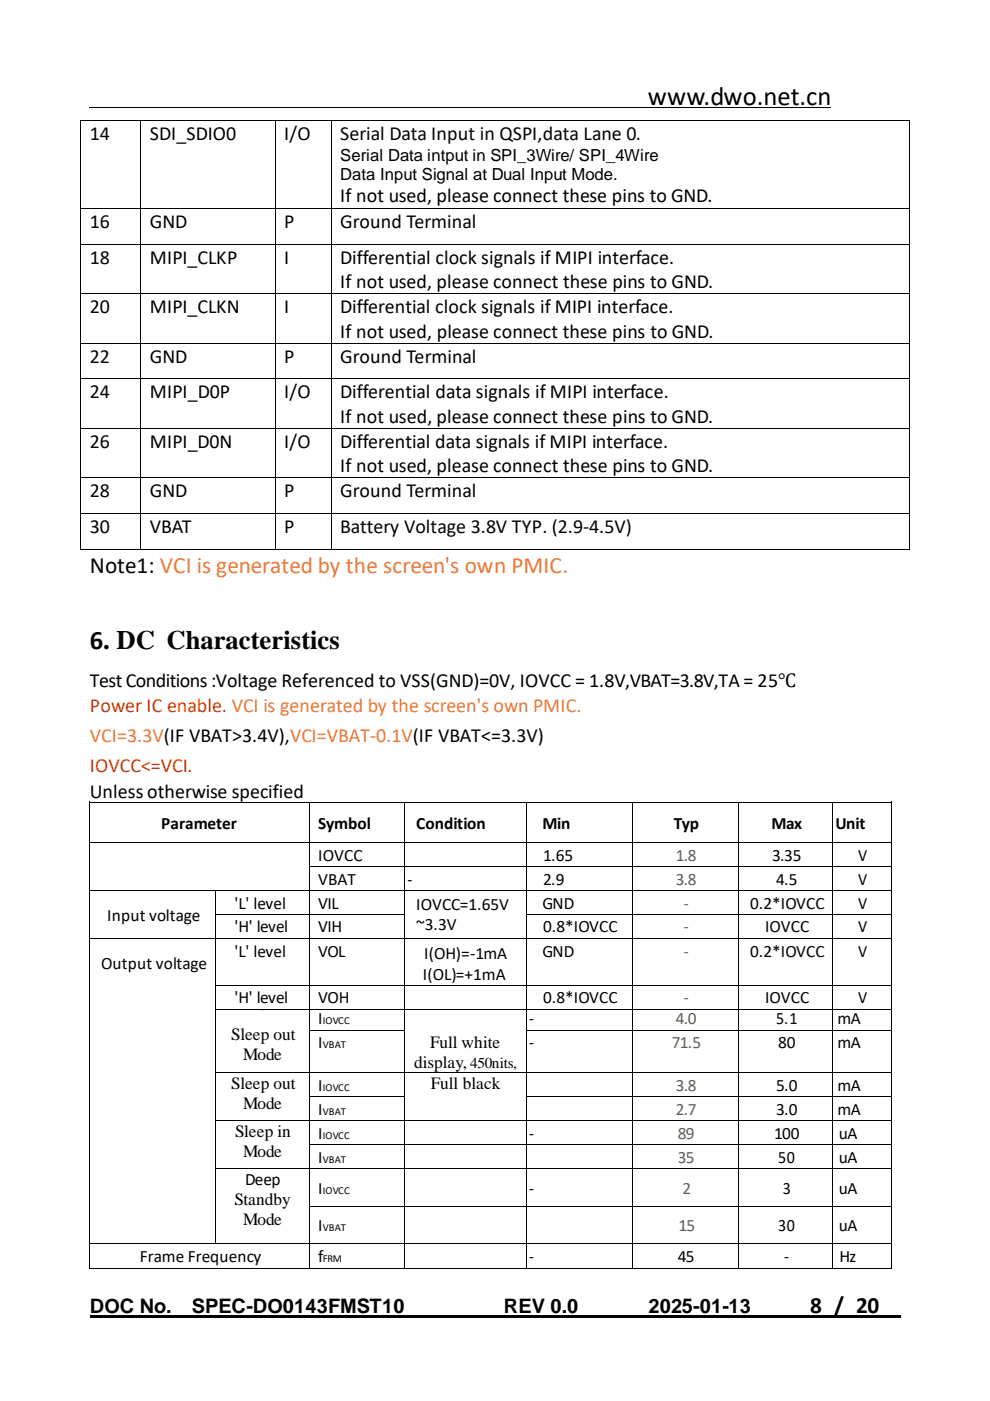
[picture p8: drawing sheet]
<svg xmlns="http://www.w3.org/2000/svg" width="210mm" height="297mm" viewBox="0 0 210 297" stroke-linecap="round" stroke-linejoin="round" font-family="sans-serif">
<defs><g id="words">
<text font-size="5.6" x="137.4" y="22.3">www.dwo.net.cn</text>
<text font-size="5.6" fill="#040505" x="19.1" y="137.7">6. DC Characteristics</text>
<text font-size="4.9" fill="#040505" x="19.1" y="121.6">Note1: VCI is generated by the screen's own PMIC.</text>
<text font-size="4.9" x="171.8" y="278.4">8 / 20</text>
<g font-size="4.2" fill="#040505">
<text x="19.1" y="29.7">14</text>
<text x="60.3" y="29.7">I/O</text>
<text x="72.2" y="29.7">Serial Data Input in QSPI,data Lane 0.</text>
<text x="19.1" y="48.3">16</text>
<text x="60.3" y="48.3">P</text>
<text x="19.1" y="55.9">18</text>
<text x="60.3" y="55.9">I</text>
<text x="19.1" y="66.4">20</text>
<text x="60.3" y="66.4">I</text>
<text x="19.1" y="76.9">22</text>
<text x="60.3" y="76.9">P</text>
<text x="19.1" y="84.4">24</text>
<text x="60.3" y="84.4">I/O</text>
<text x="19.1" y="95">26</text>
<text x="60.3" y="95">I/O</text>
<text x="19.1" y="105.5">28</text>
<text x="60.3" y="105.5">P</text>
<text x="19.1" y="113.1">30</text>
<text x="60.3" y="113.1">P</text>
<text x="72.2" y="113.1">Battery Voltage 3.8V TYP. (2.9-4.5V)</text>
</g>
<g font-size="4.2">
<text x="31.8" y="29.7">SDI_SDIO0</text>
<text x="72.2" y="42.9">If not used, please connect these pins to GND.</text>
<text x="31.8" y="48.3">GND</text>
<text x="72.2" y="48.3">Ground Terminal</text>
<text x="31.8" y="55.9">MIPI_CLKP</text>
<text x="72.2" y="55.9">Differential clock signals if MIPI interface.</text>
<text x="72.2" y="61">If not used, please connect these pins to GND.</text>
<text x="31.8" y="66.4">MIPI_CLKN</text>
<text x="72.2" y="66.4">Differential clock signals if MIPI interface.</text>
<text x="72.2" y="71.6">If not used, please connect these pins to GND.</text>
<text x="31.8" y="76.9">GND</text>
<text x="72.2" y="76.9">Ground Terminal</text>
<text x="31.8" y="84.4">MIPI_D0P</text>
<text x="72.2" y="84.4">Differential data signals if MIPI interface.</text>
<text x="72.2" y="89.6">If not used, please connect these pins to GND.</text>
<text x="31.8" y="95">MIPI_D0N</text>
<text x="72.2" y="95">Differential data signals if MIPI interface.</text>
<text x="72.2" y="100.1">If not used, please connect these pins to GND.</text>
<text x="31.8" y="105.5">GND</text>
<text x="72.2" y="105.5">Ground Terminal</text>
<text x="31.8" y="113.1">VBAT</text>
<text x="19.1" y="145.6">Test Conditions :Voltage Referenced to VSS(GND)=0V, IOVCC = 1.8V,VBAT=3.8V,TA = 25℃</text>
<text x="19.1" y="169.1">Unless otherwise specified</text>
<text x="19.1" y="278.4">DOC No.</text>
<text x="40.7" y="278.4">SPEC-DO0143FMST10</text>
<text x="106.9" y="278.4">REV 0.0</text>
<text x="137.5" y="278.4">2025-01-13</text>
</g>
<g font-size="4.2" fill="#f00">
<text x="19.1" y="151.1">Power IC enable. VCI is generated by the screen's own PMIC.</text>
<text x="19.1" y="163.8">IOVCC&lt;=VCI.</text>
</g>
<text font-size="4.2" fill="#ed7d31" x="19.1" y="157.4">VCI=3.3V(IF VBAT&gt;3.4V),VCI=VBAT-0.1V(IF VBAT&lt;=3.3V)</text>
<g font-size="3.7">
<text x="34.2" y="175.8">Parameter</text>
<text x="67.5" y="175.8">Symbol</text>
<text x="88.3" y="175.8">Condition</text>
<text x="115.1" y="175.8">Min</text>
<text x="142.9" y="175.8">Typ</text>
<text x="163.7" y="175.8">Max</text>
<text x="177.2" y="175.8">Unit</text>
<text x="67.5" y="182.5">IOVCC</text>
<text x="115.2" y="182.5">1.65</text>
<text x="163.8" y="182.5">3.35</text>
<text x="182" y="182.5">V</text>
<text x="67.5" y="187.6">VBAT</text>
<text x="86.4" y="187.6">-</text>
<text x="115.2" y="187.6">2.9</text>
<text x="164.7" y="187.6">4.5</text>
<text x="182" y="187.6">V</text>
<text x="22.7" y="195.3">Input voltage</text>
<text x="49.7" y="192.7">'L' level</text>
<text x="49.7" y="197.7">'H' level</text>
<text x="67.5" y="192.7">VIL</text>
<text x="67.5" y="197.7">VIH</text>
<text x="88.3" y="193">IOVCC=1.65V</text>
<text x="88.3" y="197.2">~3.3V</text>
<text x="115.1" y="192.7">GND</text>
<text x="115.2" y="197.7">0.8*IOVCC</text>
<text x="159.1" y="192.7">0.2*IOVCC</text>
<text x="162.3" y="197.7">IOVCC</text>
<text x="182" y="192.7">V</text>
<text x="182" y="197.7">V</text>
<text x="49.7" y="202.9">'L' level</text>
<text x="67.5" y="202.9">VOL</text>
<text x="89.9" y="203.3">I(OH)=-1mA</text>
<text x="115.1" y="202.9">GND</text>
<text x="159.1" y="202.9">0.2*IOVCC</text>
<text x="182" y="202.9">V</text>
<text x="21.5" y="205.4">Output voltage</text>
<text x="89.7" y="207.8">I(OL)=+1mA</text>
<text x="49.7" y="212.8">'H' level</text>
<text x="67.5" y="212.8">VOH</text>
<text x="115.2" y="212.8">0.8*IOVCC</text>
<text x="162.3" y="212.8">IOVCC</text>
<text x="182" y="212.8">V</text>
<text x="49" y="220.5">Sleep out</text>
<text x="67.5" y="217.1">I</text>
<text x="112.3" y="217.1">-</text>
<text x="164.7" y="217.1">5.1</text>
<text x="177.6" y="217.1">mA</text>
<text x="51.5" y="224.8">Mode</text>
<text x="67.5" y="222.2">I</text>
<text x="87.8" y="226.5">display,</text>
<text x="91.2" y="222.2">Full white</text>
<text x="112.3" y="222.2">-</text>
<text x="165.1" y="222.2">80</text>
<text x="177.6" y="222.2">mA</text>
<text x="49" y="231">Sleep out</text>
<text x="67.5" y="231.3">I</text>
<text x="91.4" y="231">Full black</text>
<text x="164.7" y="231.3">5.0</text>
<text x="177.6" y="231.3">mA</text>
<text x="51.5" y="235.2">Mode</text>
<text x="67.5" y="236.3">I</text>
<text x="164.7" y="236.3">3.0</text>
<text x="177.6" y="236.3">mA</text>
<text x="49.8" y="241.1">Sleep in</text>
<text x="51.5" y="245.4">Mode</text>
<text x="67.5" y="241.4">I</text>
<text x="112.3" y="241.4">-</text>
<text x="164.2" y="241.4">100</text>
<text x="177.9" y="241.4">uA</text>
<text x="52" y="251.2">Deep</text>
<text x="67.5" y="246.5">I</text>
<text x="165.1" y="246.5">50</text>
<text x="177.9" y="246.5">uA</text>
<text x="49.7" y="255.5">Standby</text>
<text x="67.5" y="253.1">I</text>
<text x="112.3" y="253.1">-</text>
<text x="166.1" y="253.1">3</text>
<text x="177.9" y="253.1">uA</text>
<text x="51.5" y="259.8">Mode</text>
<text x="67.5" y="261">I</text>
<text x="165.1" y="261">30</text>
<text x="177.9" y="261">uA</text>
<text x="29.7" y="267.5">Frame Frequency</text>
<text x="67.5" y="267.5">f</text>
<text x="112.3" y="267.5">-</text>
<text x="143.7" y="267.5">45</text>
<text x="166.3" y="267.5">-</text>
<text x="178.1" y="267.5">Hz</text>
</g>
<g font-size="3.7" fill="#538135">
<text x="143.3" y="182.5">1.8</text>
<text x="143.3" y="187.6">3.8</text>
<text x="145" y="192.7">-</text>
<text x="145" y="197.7">-</text>
<text x="145" y="202.9">-</text>
<text x="145" y="212.8">-</text>
<text x="143.3" y="217.1">4.0</text>
<text x="142.5" y="222.2">71.5</text>
<text x="143.3" y="231.3">3.8</text>
<text x="143.3" y="236.3">2.7</text>
<text x="143.7" y="241.4">89</text>
<text x="143.7" y="246.5">35</text>
<text x="144.7" y="253.1">2</text>
<text x="143.9" y="261">15</text>
</g>
<g font-size="3.5">
<text x="72.2" y="34.2">Serial Data intput in SPI_3Wire/ SPI_4Wire</text>
<text x="72.2" y="38.1">Data Input Signal at Dual Input Mode.</text>
</g>
<text font-size="3.2" x="99.7" y="226.5">450nits,</text>
<g font-size="2.3">
<text x="68.5" y="217.1">IOVCC</text>
<text x="68.5" y="222.2">VBAT</text>
<text x="68.5" y="231.3">IOVCC</text>
<text x="68.5" y="236.3">VBAT</text>
<text x="68.5" y="241.4">IOVCC</text>
<text x="68.5" y="246.5">VBAT</text>
<text x="68.5" y="253.1">IOVCC</text>
<text x="68.5" y="261">VBAT</text>
<text x="68.5" y="267.5">FRM</text>
</g>
<text font-size=".4" x="55.6" y="214.3">S</text>
</g></defs>
<g fill="none" stroke="#000" stroke-width=".21">
<path d="M17 25.5v18.5M17.1 25.5h12.6M19.1 22.8h157.1M29.7 25.5v18.5M29.8 25.5h28.5M58.4 25.5v18.5M58.5 25.5h11.7M70.2 25.5v18.5M70.3 25.5h122.6M193 25.5v18.5M17 44.2v7.5M17 51.8v10.3"/>
<path d="M17.1 44.1h12.6M17.1 51.7h12.6M29.7 44.2v7.5M29.7 51.8v10.3M29.8 44.1h28.5M29.8 51.7h28.5M58.4 44.2v7.5M58.4 51.8v10.3M58.5 44.1h11.7M58.5 51.7h11.7M70.2 44.2v7.5M70.2 51.8v10.3"/>
<path d="M70.3 44.1h122.6M70.3 51.7h122.6M193 44.2v7.5M193 51.8v10.3M17 62.3v10.4M17 72.8v7.4M17.1 62.2h12.6M17.1 72.8h12.6M29.7 62.3v10.4M29.7 72.8v7.4M29.8 62.2h28.5M29.8 72.8h28.5"/>
<path d="M58.4 62.3v10.4M58.4 72.8v7.4M58.5 62.2h11.7M58.5 72.8h11.7M70.2 62.3v10.4M70.2 72.8v7.4M70.3 62.2h122.6M70.3 72.8h122.6M193 62.3v10.4M193 72.8v7.4M17 80.3v10.5M17 90.9v10.3"/>
<path d="M17.1 80.3h12.6M17.1 90.8h12.6M29.7 80.3v10.5M29.7 90.9v10.3M29.8 80.3h28.5M29.8 90.8h28.5M58.4 80.3v10.5M58.4 90.9v10.3M58.5 80.3h11.7M58.5 90.8h11.7M70.2 80.3v10.5M70.2 90.9v10.3"/>
<path d="M70.3 80.3h122.6M70.3 90.8h122.6M193 80.3v10.5M193 90.9v10.3M17 101.4v7.4M17 109v7.5M17.1 101.3h12.6M17.1 108.9h12.6M17.1 116.5h12.6M29.7 101.4v7.4M29.7 109v7.5M29.8 101.3h28.5"/>
<path d="M29.8 108.9h28.5M29.8 116.5h28.5M58.4 101.4v7.4M58.4 109v7.5M58.5 101.3h11.7M58.5 108.9h11.7M58.5 116.5h11.7M70.2 101.4v7.4M70.2 109v7.5M70.3 101.3h122.6M70.3 108.9h122.6M70.3 116.5h122.6"/>
<path d="M193 101.4v7.4M193 109v7.5M19 170.3v8.3M19 178.9v4.8M19.1 170h46.6M19.1 178.7h46.6M65.7 170.3v8.3M65.7 178.9v4.8M65.8 170h19.9M65.8 178.7h19.9M85.8 170.3v8.3M85.8 178.9v4.8"/>
<path d="M85.9 170h25.7M85.9 178.7h25.7M111.6 170.3v8.3M111.6 178.9v4.8M111.7 170h22.3M111.7 178.7h22.3M134.1 170.3v8.3M134.1 178.9v4.8M134.1 170h22.5M134.1 178.7h22.5M156.7 170.3v8.3M156.7 178.9v4.8"/>
<path d="M156.7 170h19.8M156.7 178.7h19.8M176.6 170.3v8.3M176.6 178.9v4.8M176.7 170h12.4M176.7 178.7h12.4M189.2 170.3v8.3M189.2 178.9v4.8M19 184v4.8M19 189v4.8M19 194.1v4.8M19 199.2v9.6"/>
<path d="M19.1 188.8h26.5M19.1 199h26.5M45.7 189v4.8M45.7 194.1v4.8M45.7 199.2v9.6M45.8 188.8h19.9M45.8 193.9h19.9M45.8 199h19.9M65.7 184v4.8M65.7 189v4.8M65.7 194.1v4.8M65.7 199.2v9.6"/>
<path d="M65.8 183.7h19.9M65.8 188.8h19.9M65.8 193.9h19.9M65.8 199h19.9M85.8 184v4.8M85.8 189v4.8M85.8 194.1v4.8M85.8 199.2v9.6M85.9 183.7h25.7M85.9 188.8h25.7M85.9 199h25.7M111.6 184v4.8"/>
<path d="M111.6 189v4.8M111.6 194.1v4.8M111.6 199.2v9.6M111.7 183.7h22.3M111.7 188.8h22.3M111.7 193.9h22.3M111.7 199h22.3M134.1 184v4.8M134.1 189v4.8M134.1 194.1v4.8M134.1 199.2v9.6M134.1 183.7h22.5"/>
<path d="M134.1 188.8h22.5M134.1 193.9h22.5M134.1 199h22.5M156.7 184v4.8M156.7 189v4.8M156.7 194.1v4.8M156.7 199.2v9.6M156.7 183.7h19.8M156.7 188.8h19.8M156.7 193.9h19.8M156.7 199h19.8M176.6 184v4.8"/>
<path d="M176.6 189v4.8M176.6 194.1v4.8M176.6 199.2v9.6M176.7 183.7h12.4M176.7 188.8h12.4M176.7 193.9h12.4M176.7 199h12.4M189.2 184v4.8M189.2 189v4.8M189.2 194.1v4.8M189.2 199.2v9.6M19 209.1v4.8"/>
<path d="M19 214.2v4.2M19 218.7v8.6M45.7 209.1v4.8M45.7 214.2v4.2M45.7 218.7v8.6M45.8 208.9h19.9M45.8 214h19.9M65.7 209.1v4.8M65.7 214.2v4.2M65.7 218.7v8.6M65.8 208.9h19.9M65.8 214h19.9"/>
<path d="M65.8 218.5h19.9M85.8 209.1v4.8M85.8 214.2v4.2M85.8 218.7v8.6M85.9 208.9h25.7M85.9 214h25.7M111.6 209.1v4.8M111.6 214.2v4.2M111.6 218.7v8.6M111.7 208.9h22.3M111.7 214h22.3M111.7 218.5h22.3"/>
<path d="M134.1 209.1v4.8M134.1 214.2v4.2M134.1 218.7v8.6M134.1 208.9h22.5M134.1 214h22.5M134.1 218.5h22.5M156.7 209.1v4.8M156.7 214.2v4.2M156.7 218.7v8.6M156.7 208.9h19.8M156.7 214h19.8M156.7 218.5h19.8"/>
<path d="M176.6 209.1v4.8M176.6 214.2v4.2M176.6 218.7v8.6M176.7 208.9h12.4M176.7 214h12.4M176.7 218.5h12.4M189.2 209.1v4.8M189.2 214.2v4.2M189.2 218.7v8.6M19 227.6v4.8M19 232.7v4.8M19 237.7v4.8"/>
<path d="M45.7 227.6v4.8M45.7 232.7v4.8M45.7 237.7v4.8M45.8 227.4h19.9M45.8 237.5h19.9M65.7 227.6v4.8M65.7 232.7v4.8M65.7 237.7v4.8M65.8 227.4h19.9M65.8 232.5h19.9M65.8 237.5h19.9M85.8 227.6v4.8"/>
<path d="M85.8 232.7v4.8M85.8 237.7v4.8M85.9 227.4h25.7M85.9 237.5h25.7M111.6 227.6v4.8M111.6 232.7v4.8M111.6 237.7v4.8M111.7 227.4h22.3M111.7 232.5h22.3M111.7 237.5h22.3M134.1 227.6v4.8M134.1 232.7v4.8"/>
<path d="M134.1 237.7v4.8M134.1 227.4h22.5M134.1 232.5h22.5M134.1 237.5h22.5M156.7 227.6v4.8M156.7 232.7v4.8M156.7 237.7v4.8M156.7 227.4h19.8M156.7 232.5h19.8M156.7 237.5h19.8M176.6 227.6v4.8M176.6 232.7v4.8"/>
<path d="M176.6 237.7v4.8M176.7 227.4h12.4M176.7 232.5h12.4M176.7 237.5h12.4M189.2 227.6v4.8M189.2 232.7v4.8M189.2 237.7v4.8M19 242.8v5M19 248.1v7.6M19 256v7.6M45.7 242.8v5M45.7 248.1v7.6"/>
<path d="M45.7 256v7.6M45.8 247.8h19.9M65.7 242.8v5M65.7 248.1v7.6M65.7 256v7.6M65.8 242.6h19.9M65.8 247.8h19.9M65.8 255.7h19.9M85.8 242.8v5M85.8 248.1v7.6M85.8 256v7.6M85.9 242.6h25.7"/>
<path d="M85.9 247.8h25.7M85.9 255.7h25.7M111.6 242.8v5M111.6 248.1v7.6M111.6 256v7.6M111.7 242.6h22.3M111.7 247.8h22.3M111.7 255.7h22.3M134.1 242.8v5M134.1 248.1v7.6M134.1 256v7.6M134.1 242.6h22.5"/>
<path d="M134.1 247.8h22.5M134.1 255.7h22.5M156.7 242.8v5M156.7 248.1v7.6M156.7 256v7.6M156.7 242.6h19.8M156.7 247.8h19.8M156.7 255.7h19.8M176.6 242.8v5M176.6 248.1v7.6M176.6 256v7.6M176.7 242.6h12.4"/>
<path d="M176.7 247.8h12.4M176.7 255.7h12.4M189.2 242.8v5M189.2 248.1v7.6M189.2 256v7.6M19 263.9v4.9M19.1 263.7h26.5M19.1 268.9h46.6M45.8 263.7h19.9M65.7 263.9v4.9M65.8 263.7h19.9M65.8 268.9h19.9"/>
<path d="M85.8 263.9v4.9M85.9 263.7h25.7M85.9 268.9h25.7M111.6 263.9v4.9M111.7 263.7h22.3M111.7 268.9h22.3M134.1 263.9v4.9M134.1 263.7h22.5M134.1 268.9h22.5M156.7 263.9v4.9M156.7 263.7h19.8M156.7 268.9h19.8"/>
<path d="M176.6 263.9v4.9M176.7 263.7h12.4M176.7 268.9h12.4M189.2 263.9v4.9"/>
</g>
<path d="M19.1 279h172" fill="none" stroke="#000" stroke-width=".43"/>
<g fill="#000">
<path d="M16.9 25.4l.2 .2z" fill-rule="evenodd"/>
<path d="M16.9 25.4l.2 .2z" fill-rule="evenodd"/>
<path d="M29.7 25.4l.1 .2z" fill-rule="evenodd"/>
<path d="M58.3 25.4l.2 .2z" fill-rule="evenodd"/>
<path d="M70.2 25.4l.1 .2z" fill-rule="evenodd"/>
<path d="M192.9 25.4l.1 .2z" fill-rule="evenodd"/>
<path d="M192.9 25.4l.1 .2z" fill-rule="evenodd"/>
<path d="M16.9 44l.2 .2z" fill-rule="evenodd"/>
<path d="M16.9 51.7l.2 .1z" fill-rule="evenodd"/>
<path d="M29.7 44l.1 .2z" fill-rule="evenodd"/>
<path d="M29.7 51.7l.1 .1z" fill-rule="evenodd"/>
<path d="M58.3 44l.2 .2z" fill-rule="evenodd"/>
<path d="M58.3 51.7l.2 .1z" fill-rule="evenodd"/>
<path d="M70.2 44l.1 .2z" fill-rule="evenodd"/>
<path d="M70.2 51.7l.1 .1z" fill-rule="evenodd"/>
<path d="M192.9 44l.1 .2z" fill-rule="evenodd"/>
<path d="M192.9 51.7l.1 .1z" fill-rule="evenodd"/>
<path d="M16.9 62.1l.2 .2z" fill-rule="evenodd"/>
<path d="M16.9 72.7l.2 .1z" fill-rule="evenodd"/>
<path d="M29.7 62.1l.1 .2z" fill-rule="evenodd"/>
<path d="M29.7 72.7l.1 .1z" fill-rule="evenodd"/>
<path d="M58.3 62.1l.2 .2z" fill-rule="evenodd"/>
<path d="M58.3 72.7l.2 .1z" fill-rule="evenodd"/>
<path d="M70.2 62.1l.1 .2z" fill-rule="evenodd"/>
<path d="M70.2 72.7l.1 .1z" fill-rule="evenodd"/>
<path d="M192.9 62.1l.1 .2z" fill-rule="evenodd"/>
<path d="M192.9 72.7l.1 .1z" fill-rule="evenodd"/>
<path d="M16.9 80.2l.2 .1z" fill-rule="evenodd"/>
<path d="M16.9 90.8l.2 .1z" fill-rule="evenodd"/>
<path d="M29.7 80.2l.1 .1z" fill-rule="evenodd"/>
<path d="M29.7 90.8l.1 .1z" fill-rule="evenodd"/>
<path d="M58.3 80.2l.2 .1z" fill-rule="evenodd"/>
<path d="M58.3 90.8l.2 .1z" fill-rule="evenodd"/>
<path d="M70.2 80.2l.1 .1z" fill-rule="evenodd"/>
<path d="M70.2 90.8l.1 .1z" fill-rule="evenodd"/>
<path d="M192.9 80.2l.1 .1z" fill-rule="evenodd"/>
<path d="M192.9 90.8l.1 .1z" fill-rule="evenodd"/>
<path d="M16.9 101.2l.2 .2z" fill-rule="evenodd"/>
<path d="M16.9 108.8l.2 .2z" fill-rule="evenodd"/>
<path d="M16.9 116.5l.2 .1z" fill-rule="evenodd"/>
<path d="M16.9 116.5l.2 .1z" fill-rule="evenodd"/>
<path d="M29.7 101.2l.1 .2z" fill-rule="evenodd"/>
<path d="M29.7 108.8l.1 .2z" fill-rule="evenodd"/>
<path d="M29.7 116.5l.1 .1z" fill-rule="evenodd"/>
<path d="M58.3 101.2l.2 .2z" fill-rule="evenodd"/>
<path d="M58.3 108.8l.2 .2z" fill-rule="evenodd"/>
<path d="M58.3 116.5l.2 .1z" fill-rule="evenodd"/>
<path d="M70.2 101.2l.1 .2z" fill-rule="evenodd"/>
<path d="M70.2 108.8l.1 .2z" fill-rule="evenodd"/>
<path d="M70.2 116.5l.1 .1z" fill-rule="evenodd"/>
<path d="M192.9 101.2l.1 .2z" fill-rule="evenodd"/>
<path d="M192.9 108.8l.1 .2z" fill-rule="evenodd"/>
<path d="M192.9 116.5l.1 .1z" fill-rule="evenodd"/>
<path d="M192.9 116.5l.1 .1z" fill-rule="evenodd"/>
<path d="M18.9 170h.2v.3h-.2z" fill-rule="evenodd"/>
<path d="M18.9 170l.2 .1z" fill-rule="evenodd"/>
<path d="M18.9 178.6h.2v.3h-.2z" fill-rule="evenodd"/>
<path d="M65.7 170.1l.1 .2z" fill-rule="evenodd"/>
<path d="M65.7 170l.1 .1z" fill-rule="evenodd"/>
<path d="M65.7 178.6h.1v.3h-.1z" fill-rule="evenodd"/>
<path d="M85.7 170.1l.2 .2z" fill-rule="evenodd"/>
<path d="M85.7 170l.2 .1z" fill-rule="evenodd"/>
<path d="M85.7 178.6h.2v.3h-.2z" fill-rule="evenodd"/>
<path d="M111.6 170.1l.1 .2z" fill-rule="evenodd"/>
<path d="M111.6 170l.1 .1z" fill-rule="evenodd"/>
<path d="M111.6 178.6h.1v.3h-.1z" fill-rule="evenodd"/>
<path d="M134 170.1l.1 .2z" fill-rule="evenodd"/>
<path d="M134 170l.1 .1z" fill-rule="evenodd"/>
<path d="M134 178.6h.1v.3h-.1z" fill-rule="evenodd"/>
<path d="M156.6 170.1l.1 .2z" fill-rule="evenodd"/>
<path d="M156.6 170l.1 .1z" fill-rule="evenodd"/>
<path d="M156.6 178.6h.1v.3h-.1z" fill-rule="evenodd"/>
<path d="M176.5 170.1l.2 .2z" fill-rule="evenodd"/>
<path d="M176.5 170l.2 .1z" fill-rule="evenodd"/>
<path d="M176.5 178.6h.2v.3h-.2z" fill-rule="evenodd"/>
<path d="M189.1 170h.1v.3h-.1z" fill-rule="evenodd"/>
<path d="M189.1 170l.1 .1z" fill-rule="evenodd"/>
<path d="M189.1 178.6h.1v.3h-.1z" fill-rule="evenodd"/>
<path d="M18.9 183.7h.2v.3h-.2z" fill-rule="evenodd"/>
<path d="M18.9 188.8h.2v.2h-.2z" fill-rule="evenodd"/>
<path d="M18.9 193.8h.2v.3h-.2z" fill-rule="evenodd"/>
<path d="M18.9 198.9h.2v.3h-.2z" fill-rule="evenodd"/>
<path d="M45.6 188.9l.2 .1z" fill-rule="evenodd"/>
<path d="M45.6 188.8l.2 .1z" fill-rule="evenodd"/>
<path d="M45.6 193.8h.2v.3h-.2z" fill-rule="evenodd"/>
<path d="M45.6 198.9h.2v.3h-.2z" fill-rule="evenodd"/>
<path d="M65.7 183.7h.1v.3h-.1z" fill-rule="evenodd"/>
<path d="M65.7 188.8h.1v.2h-.1z" fill-rule="evenodd"/>
<path d="M65.7 193.8h.1v.3h-.1z" fill-rule="evenodd"/>
<path d="M65.7 198.9h.1v.3h-.1z" fill-rule="evenodd"/>
<path d="M85.7 183.7h.2v.3h-.2z" fill-rule="evenodd"/>
<path d="M85.7 188.8h.2v.2h-.2z" fill-rule="evenodd"/>
<path d="M85.7 193.8h.2v.3h-.2z" fill-rule="evenodd"/>
<path d="M85.7 198.9h.2v.3h-.2z" fill-rule="evenodd"/>
<path d="M111.6 183.7h.1v.3h-.1z" fill-rule="evenodd"/>
<path d="M111.6 188.8h.1v.2h-.1z" fill-rule="evenodd"/>
<path d="M111.6 193.8h.1v.3h-.1z" fill-rule="evenodd"/>
<path d="M111.6 198.9h.1v.3h-.1z" fill-rule="evenodd"/>
<path d="M134 183.7h.1v.3h-.1z" fill-rule="evenodd"/>
<path d="M134 188.8h.1v.2h-.1z" fill-rule="evenodd"/>
<path d="M134 193.8h.1v.3h-.1z" fill-rule="evenodd"/>
<path d="M134 198.9h.1v.3h-.1z" fill-rule="evenodd"/>
<path d="M156.6 183.7h.1v.3h-.1z" fill-rule="evenodd"/>
<path d="M156.6 188.8h.1v.2h-.1z" fill-rule="evenodd"/>
<path d="M156.6 193.8h.1v.3h-.1z" fill-rule="evenodd"/>
<path d="M156.6 198.9h.1v.3h-.1z" fill-rule="evenodd"/>
<path d="M176.5 183.7h.2v.3h-.2z" fill-rule="evenodd"/>
<path d="M176.5 188.8h.2v.2h-.2z" fill-rule="evenodd"/>
<path d="M176.5 193.8h.2v.3h-.2z" fill-rule="evenodd"/>
<path d="M176.5 198.9h.2v.3h-.2z" fill-rule="evenodd"/>
<path d="M189.1 183.7h.1v.3h-.1z" fill-rule="evenodd"/>
<path d="M189.1 188.8h.1v.2h-.1z" fill-rule="evenodd"/>
<path d="M189.1 193.8h.1v.3h-.1z" fill-rule="evenodd"/>
<path d="M189.1 198.9h.1v.3h-.1z" fill-rule="evenodd"/>
<path d="M18.9 208.8h.2v.3h-.2z" fill-rule="evenodd"/>
<path d="M18.9 213.9h.2v.3h-.2z" fill-rule="evenodd"/>
<path d="M18.9 218.4h.2v.3h-.2z" fill-rule="evenodd"/>
<path d="M45.6 208.8h.2v.3h-.2z" fill-rule="evenodd"/>
<path d="M45.6 213.9h.2v.3h-.2z" fill-rule="evenodd"/>
<path d="M45.6 218.4h.2v.3h-.2z" fill-rule="evenodd"/>
<path d="M65.7 208.8h.1v.3h-.1z" fill-rule="evenodd"/>
<path d="M65.7 213.9h.1v.3h-.1z" fill-rule="evenodd"/>
<path d="M65.7 218.4h.1v.3h-.1z" fill-rule="evenodd"/>
<path d="M85.7 208.8h.2v.3h-.2z" fill-rule="evenodd"/>
<path d="M85.7 213.9h.2v.3h-.2z" fill-rule="evenodd"/>
<path d="M85.7 218.4h.2v.3h-.2z" fill-rule="evenodd"/>
<path d="M111.6 208.8h.1v.3h-.1z" fill-rule="evenodd"/>
<path d="M111.6 213.9h.1v.3h-.1z" fill-rule="evenodd"/>
<path d="M111.6 218.4h.1v.3h-.1z" fill-rule="evenodd"/>
<path d="M134 208.8h.1v.3h-.1z" fill-rule="evenodd"/>
<path d="M134 213.9h.1v.3h-.1z" fill-rule="evenodd"/>
<path d="M134 218.4h.1v.3h-.1z" fill-rule="evenodd"/>
<path d="M156.6 208.8h.1v.3h-.1z" fill-rule="evenodd"/>
<path d="M156.6 213.9h.1v.3h-.1z" fill-rule="evenodd"/>
<path d="M156.6 218.4h.1v.3h-.1z" fill-rule="evenodd"/>
<path d="M176.5 208.8h.2v.3h-.2z" fill-rule="evenodd"/>
<path d="M176.5 213.9h.2v.3h-.2z" fill-rule="evenodd"/>
<path d="M176.5 218.4h.2v.3h-.2z" fill-rule="evenodd"/>
<path d="M189.1 208.8h.1v.3h-.1z" fill-rule="evenodd"/>
<path d="M189.1 213.9h.1v.3h-.1z" fill-rule="evenodd"/>
<path d="M189.1 218.4h.1v.3h-.1z" fill-rule="evenodd"/>
<path d="M18.9 227.3h.2v.3h-.2z" fill-rule="evenodd"/>
<path d="M18.9 232.4h.2v.3h-.2z" fill-rule="evenodd"/>
<path d="M18.9 237.5h.2v.2h-.2z" fill-rule="evenodd"/>
<path d="M45.6 227.3h.2v.3h-.2z" fill-rule="evenodd"/>
<path d="M45.6 232.4h.2v.3h-.2z" fill-rule="evenodd"/>
<path d="M45.6 237.5h.2v.2h-.2z" fill-rule="evenodd"/>
<path d="M65.7 227.3h.1v.3h-.1z" fill-rule="evenodd"/>
<path d="M65.7 232.4h.1v.3h-.1z" fill-rule="evenodd"/>
<path d="M65.7 237.5h.1v.2h-.1z" fill-rule="evenodd"/>
<path d="M85.7 227.3h.2v.3h-.2z" fill-rule="evenodd"/>
<path d="M85.7 232.4h.2v.3h-.2z" fill-rule="evenodd"/>
<path d="M85.7 237.5h.2v.2h-.2z" fill-rule="evenodd"/>
<path d="M111.6 227.3h.1v.3h-.1z" fill-rule="evenodd"/>
<path d="M111.6 232.4h.1v.3h-.1z" fill-rule="evenodd"/>
<path d="M111.6 237.5h.1v.2h-.1z" fill-rule="evenodd"/>
<path d="M134 227.3h.1v.3h-.1z" fill-rule="evenodd"/>
<path d="M134 232.4h.1v.3h-.1z" fill-rule="evenodd"/>
<path d="M134 237.5h.1v.2h-.1z" fill-rule="evenodd"/>
<path d="M156.6 227.3h.1v.3h-.1z" fill-rule="evenodd"/>
<path d="M156.6 232.4h.1v.3h-.1z" fill-rule="evenodd"/>
<path d="M156.6 237.5h.1v.2h-.1z" fill-rule="evenodd"/>
<path d="M176.5 227.3h.2v.3h-.2z" fill-rule="evenodd"/>
<path d="M176.5 232.4h.2v.3h-.2z" fill-rule="evenodd"/>
<path d="M176.5 237.5h.2v.2h-.2z" fill-rule="evenodd"/>
<path d="M189.1 227.3h.1v.3h-.1z" fill-rule="evenodd"/>
<path d="M189.1 232.4h.1v.3h-.1z" fill-rule="evenodd"/>
<path d="M189.1 237.5h.1v.2h-.1z" fill-rule="evenodd"/>
<path d="M18.9 242.5h.2v.3h-.2z" fill-rule="evenodd"/>
<path d="M18.9 247.8h.2v.3h-.2z" fill-rule="evenodd"/>
<path d="M18.9 255.7h.2v.3h-.2z" fill-rule="evenodd"/>
<path d="M45.6 242.5h.2v.3h-.2z" fill-rule="evenodd"/>
<path d="M45.6 247.8h.2v.3h-.2z" fill-rule="evenodd"/>
<path d="M45.6 255.7h.2v.3h-.2z" fill-rule="evenodd"/>
<path d="M65.7 242.5h.1v.3h-.1z" fill-rule="evenodd"/>
<path d="M65.7 247.8h.1v.3h-.1z" fill-rule="evenodd"/>
<path d="M65.7 255.7h.1v.3h-.1z" fill-rule="evenodd"/>
<path d="M85.7 242.5h.2v.3h-.2z" fill-rule="evenodd"/>
<path d="M85.7 247.8h.2v.3h-.2z" fill-rule="evenodd"/>
<path d="M85.7 255.7h.2v.3h-.2z" fill-rule="evenodd"/>
<path d="M111.6 242.5h.1v.3h-.1z" fill-rule="evenodd"/>
<path d="M111.6 247.8h.1v.3h-.1z" fill-rule="evenodd"/>
<path d="M111.6 255.7h.1v.3h-.1z" fill-rule="evenodd"/>
<path d="M134 242.5h.1v.3h-.1z" fill-rule="evenodd"/>
<path d="M134 247.8h.1v.3h-.1z" fill-rule="evenodd"/>
<path d="M134 255.7h.1v.3h-.1z" fill-rule="evenodd"/>
<path d="M156.6 242.5h.1v.3h-.1z" fill-rule="evenodd"/>
<path d="M156.6 247.8h.1v.3h-.1z" fill-rule="evenodd"/>
<path d="M156.6 255.7h.1v.3h-.1z" fill-rule="evenodd"/>
<path d="M176.5 242.5h.2v.3h-.2z" fill-rule="evenodd"/>
<path d="M176.5 247.8h.2v.3h-.2z" fill-rule="evenodd"/>
<path d="M176.5 255.7h.2v.3h-.2z" fill-rule="evenodd"/>
<path d="M189.1 242.5h.1v.3h-.1z" fill-rule="evenodd"/>
<path d="M189.1 247.8h.1v.3h-.1z" fill-rule="evenodd"/>
<path d="M189.1 255.7h.1v.3h-.1z" fill-rule="evenodd"/>
<path d="M18.9 263.6h.2v.3h-.2z" fill-rule="evenodd"/>
<path d="M18.9 268.8l.2 .1z" fill-rule="evenodd"/>
<path d="M18.9 268.8l.2 .1z" fill-rule="evenodd"/>
<path d="M45.6 263.6l.2 .1z" fill-rule="evenodd"/>
<path d="M65.7 263.6h.1v.3h-.1z" fill-rule="evenodd"/>
<path d="M65.7 268.8l.1 .1z" fill-rule="evenodd"/>
<path d="M85.7 263.6h.2v.3h-.2z" fill-rule="evenodd"/>
<path d="M85.7 268.8l.2 .1z" fill-rule="evenodd"/>
<path d="M111.6 263.6h.1v.3h-.1z" fill-rule="evenodd"/>
<path d="M111.6 268.8l.1 .1z" fill-rule="evenodd"/>
<path d="M134 263.6h.1v.3h-.1z" fill-rule="evenodd"/>
<path d="M134 268.8l.1 .1z" fill-rule="evenodd"/>
<path d="M156.6 263.6h.1v.3h-.1z" fill-rule="evenodd"/>
<path d="M156.6 268.8l.1 .1z" fill-rule="evenodd"/>
<path d="M176.5 263.6h.2v.3h-.2z" fill-rule="evenodd"/>
<path d="M176.5 268.8l.2 .1z" fill-rule="evenodd"/>
<path d="M189.1 263.6h.1v.3h-.1z" fill-rule="evenodd"/>
<path d="M189.1 268.8l.1 .1z" fill-rule="evenodd"/>
<path d="M189.1 268.8l.1 .1z" fill-rule="evenodd"/>
</g>
<use href="#words"/>
</svg>
